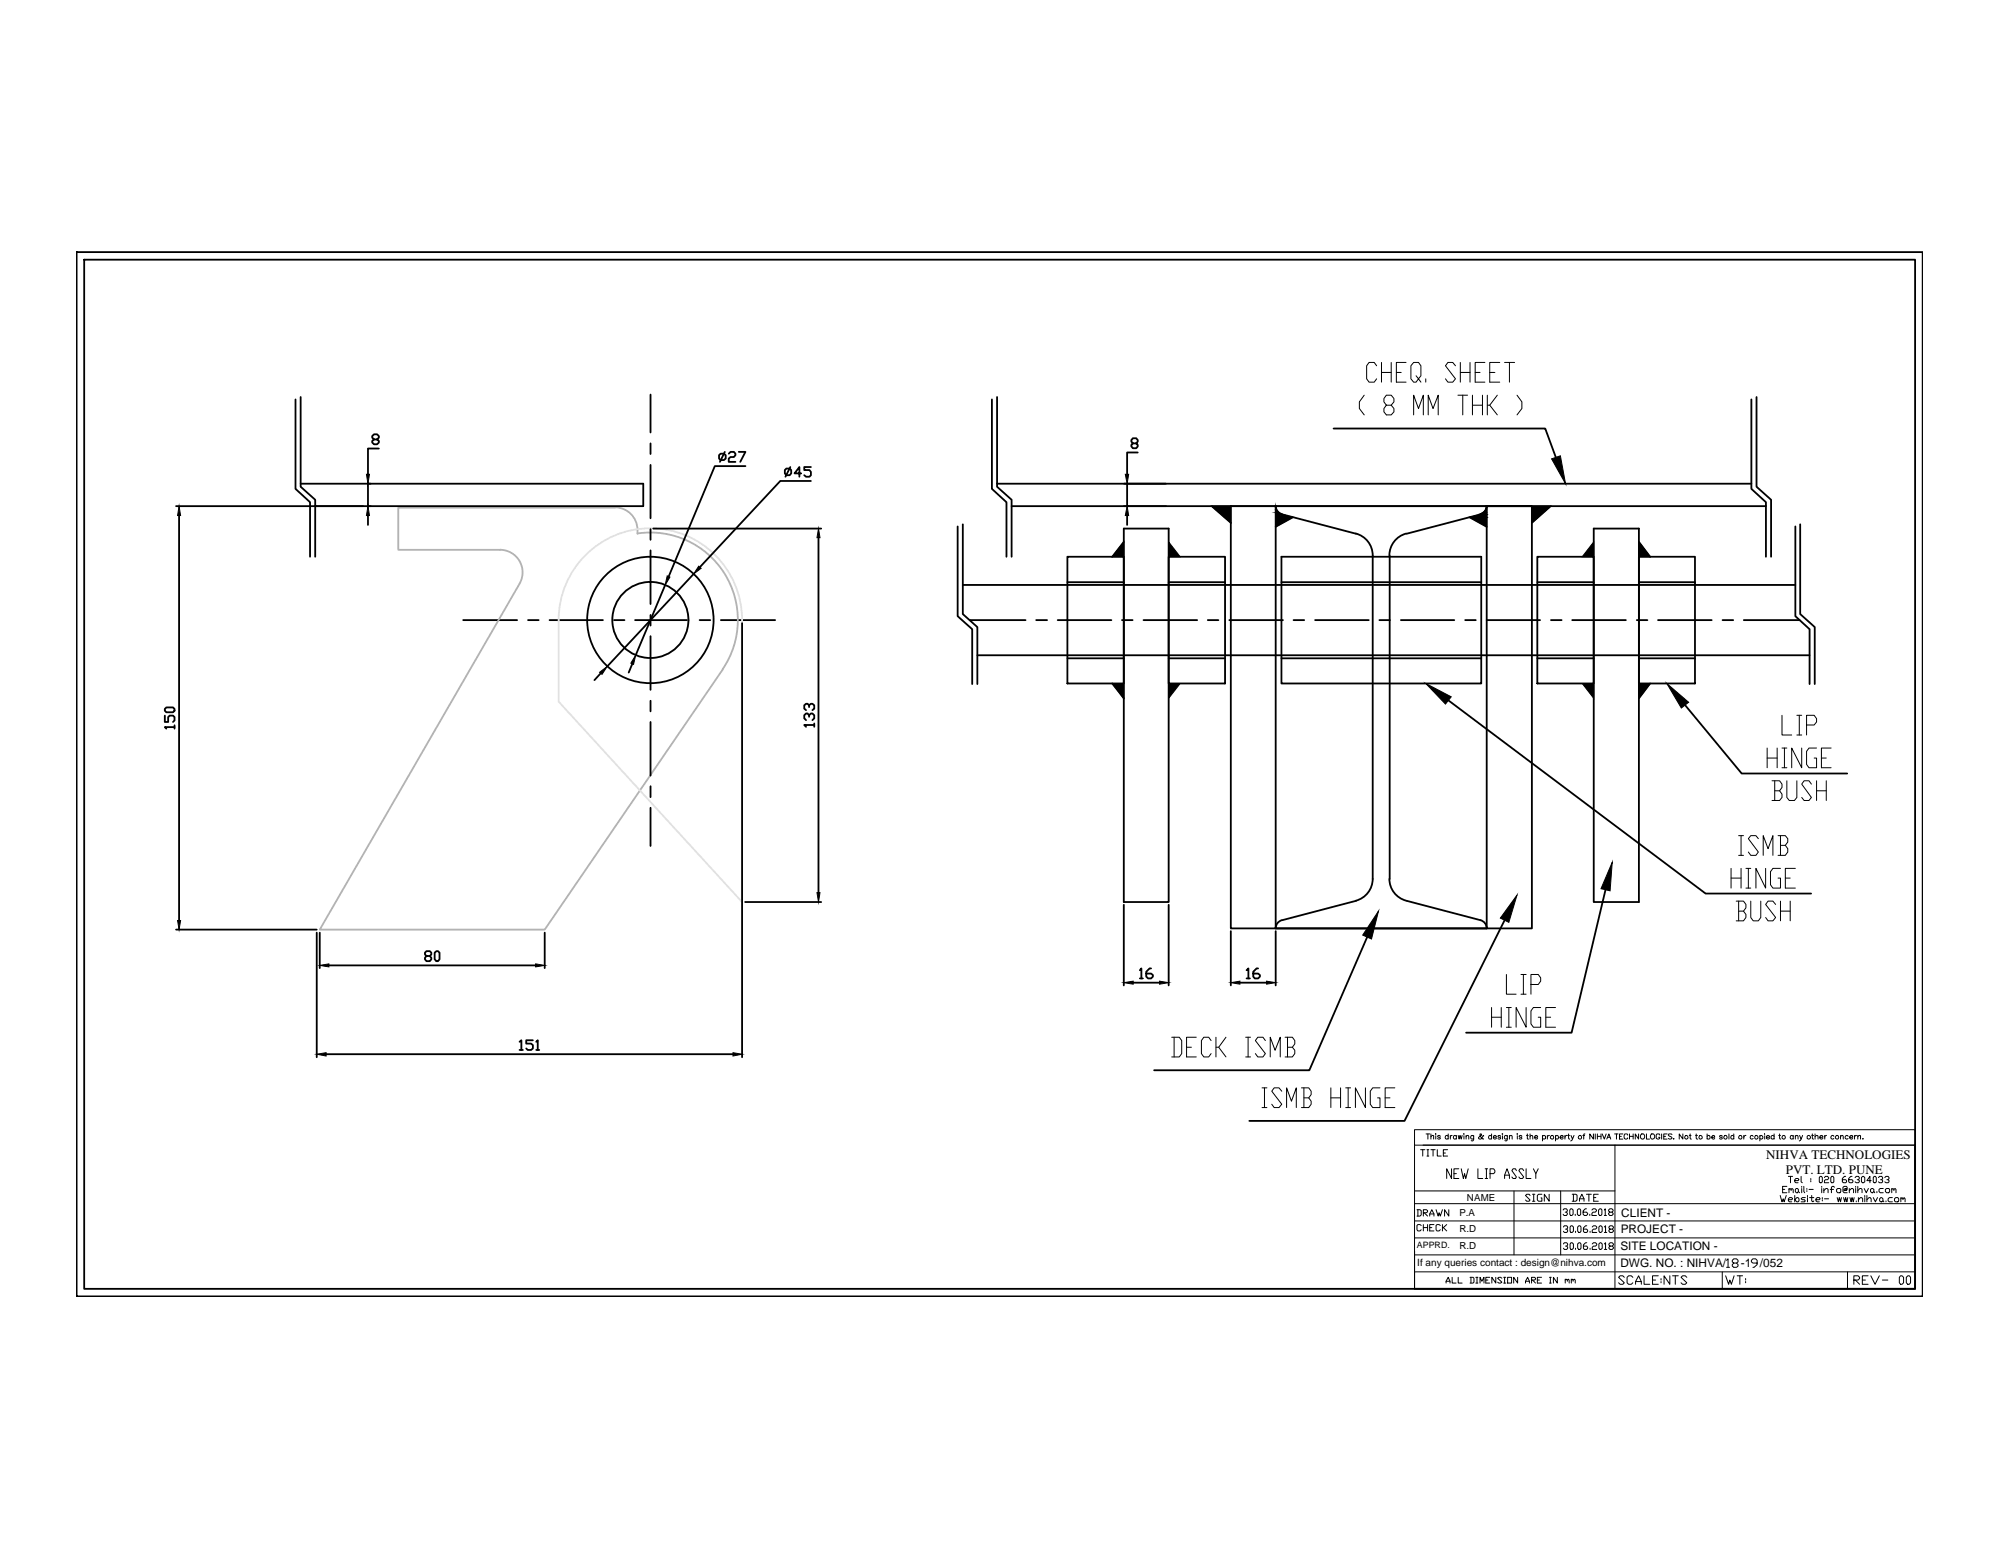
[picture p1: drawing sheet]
<svg xmlns="http://www.w3.org/2000/svg" width="279mm" height="216mm" viewBox="0 0 279 216" stroke-linecap="round" stroke-linejoin="round" font-family="sans-serif">
<defs><g id="words">
<g font-size="1.8">
<text x="246.6" y="161.8">NIHVA TECHNOLOGIES</text>
<text x="249.4" y="163.9">PVT. LTD. PUNE</text>
</g>
<g font-size="1.7">
<text x="226.3" y="172.2">PROJECT -</text>
<text x="226.4" y="169.9">CLIENT -</text>
<text x="226.3" y="174.6">SITE LOCATION -</text>
<text x="226.3" y="177">DWG. NO. : NIHVA/</text>
<text x="243.1" y="177">-1</text>
<text x="245.7" y="177">/052</text>
</g>
<g font-size="1.4">
<text x="204.8" y="167.8">NAME</text>
<text x="203.8" y="169.8">P.A</text>
<text x="203.8" y="172.1">R.D</text>
<text x="197.9" y="176.9">If any queries contact : design@nihva.com</text>
<text x="203.8" y="174.4">R.D</text>
</g>
<text font-size="1.2" x="197.9" y="174.3">APPRD.</text>
</g></defs>
<!-- layer: 0 -->
<g fill="none" stroke="#000" stroke-width=".25">
<path d="M10.7 35.2h257.8v145.8h-257.8zM11.8 36.3h255.6v143.7h-255.6zM41.3 55.8v12.5l2 1.8v7.7M42 55.4v12.6l2 1.8v8M90.8 55.1v5.3M138.5 55.8v12.5l2 1.8v7.7M139.2 55.4v12.6l2.1 1.8v8M186.2 59.8h29.6l1.4 4.1M244.5 55.8v12.5l2.1 1.8v7.7M245.3 55.4v12.6l2 1.8v8M25 72v56.6M42 67.5h47.8v3.2h-65.2"/>
<path d="M51.4 67.5v3.2M51.4 72v1.3M52.2 61.4l-.2-.3v-.2l.2-.3h.4l.3 .3v.2l-.3 .3h-.4l-.2 .2v.2l.2 .2h.4l.3-.2v-.2l-.3-.2M52.9 62.6h-1.5v3.6M90.8 61.9v1.5M90.8 64.9v7.5M90.8 73.9v1.5M90.8 76.9v7.5M91.2 73.8h23.5M100.4 63.6l.2-.2h.5l.2 .2v.4l-.2 .2h-.5l-.2-.2zM101.2 63.1l-.7 1.4M101.8 63.4l.2-.3h.5l.2 .3v.2l-.2 .2h-.5l-.2 .2v.5h.9"/>
<path d="M103.2 63.1h.9l-.7 1.4M104.1 65.1h-4.3l-6.4 15.4M109.6 65.6l.2-.2h.5l.2 .2v.5l-.2 .3h-.5l-.2-.3zM110.3 65.2l-.6 1.4M111.9 66.1h-1l.7-.9v1.4M113.2 67.2h-4.2l-11.3 12M113.2 65.2h-.9v.4h.7l.2 .3v.5l-.2 .2h-.4l-.3-.2M114.3 75.1v49.6M133.7 73.5v12.5l2 1.9v7.6M134.4 73.2v12.6l2.1 1.8v7.9M139.2 67.5h105.3M141.3 70.7h105.3"/>
<path d="M149 77.8h7.9v17.6h-7.9zM156.9 73.8h6.3v52.2h-6.3zM156.9 75.7l-1.6 2.1M157.4 67.5v3.2M157.4 72v1.3M158.2 61.9l-.2-.2v-.2l.2-.3h.5l.2 .3v.2l-.2 .2h-.5l-.2 .2v.2l.2 .3h.5l.2-.3v-.2l-.2-.2M158.9 63.2h-1.5v3M163.2 77.8h7.9v17.6h-7.9zM169.2 70.7l2.7 2.3M171.9 70.7v59h6.2v-59M178.1 70.7a1.16 1.16 0 0 0 .9 1.1M178.9 77.8h27.9v17.6h-27.9z"/>
<path d="M179 71.8l10.3 2.7M180.5 72.2l-2.4 1.4M189.3 74.5a3.2 3.2 0 0 1 2.4 3.1M191.7 77.6v45.2M194 77.6v45.2M196.4 74.5a3.2 3.2 0 0 0-2.4 3.1M205.2 72.2l2.4 1.4M206.7 71.8l-10.3 2.7M207.6 70.7a1.16 1.16 0 0 1-.9 1.1M207.6 70.7h6.3v59h-6.3zM214.7 77.8h7.8v17.6h-7.8zM216.5 70.7l-2.6 2.3"/>
<path d="M222.5 73.8h6.3v52.2h-6.3zM228.8 77.8h7.9v17.6h-7.9zM228.8 75.7l1.6 2.1M250.7 73.5v12.5l2 1.9v7.6M251.4 73.2v12.6l2 1.8v7.9M23 99.9v.9h.5v-.7l.2-.2h.5l.2 .2v.5l-.2 .2M23 99l.2-.2h1l.2 .2v.3l-.2 .2h-1l-.2-.2zM64.7 86.6h7.5M73.7 86.6h1.5M76.7 86.6h7.5M83.9 94l-.9 1M85.7 86.6h1.5"/>
<path d="M88.3 92.7l-.5 1.2M88.7 86.6h7.5M90.8 85.9v1.5M90.8 88.8v7.5M90.8 97.9v1.4M92.9 81.7l-4.1 9.8M96.8 80.2l-12 12.9M97.7 86.6h1.5M100.7 86.6h7.5M103.6 87v60.6M113 99.9l.2-.3h.2l.3 .3v.4l-.3 .3M113 98.7v-.2l-.2-.2h-.2l-.3 .2v.5l.3 .2"/>
<path d="M113 98.5l.2-.2h.2l.3 .2v.5l-.3 .2M134.4 81.7h116.3M135.4 86.6h7.8M136.5 91.5h116.2M144.7 86.6h1.5M147.7 86.6h7.5M149 91.9h7.9M149 81.3h7.9M155.3 95.4l1.6 2.1M156.7 86.6h1.4M159.7 86.6h7.5M163.2 91.9h7.9"/>
<path d="M163.2 81.3h7.9M168.6 86.6h1.5M171.6 86.6h7.5M178.9 91.9h27.9M178.9 81.3h27.9M180.6 86.6h1.5M183.6 86.6h7.5M192.6 86.6h1.5M195.6 86.6h7.5M202.3 97.8l35.9 27h14.7M204.6 86.6h1.5M207.6 86.6h7.4"/>
<path d="M214.7 91.9h7.8M214.7 81.3h7.8M216.6 86.6h1.4M219.5 86.6h7.5M228.5 86.6h1.5M228.8 91.9h7.9M228.8 81.3h7.9M230.4 95.4l-1.6 2.1M231.5 86.6h7.5M235.3 98.5l7.9 9.5h14.7M240.5 86.6h1.5M243.5 86.6h7.8"/>
<path d="M24.4 101.5h-1.4l.2 .3M24.4 101.3v.5M90.8 100.8v7.5M90.8 109.8v1.5M90.8 112.8v5.3M113 100.1v-.2l-.2-.3h-.2l-.3 .3v.4l.3 .3M113.7 101.2h-1.4l.3 .3M113.7 101v.5M24.6 129.8h19.6M44.2 130.2v17.4M44.6 130.2v5M45.9 134.8h28.9"/>
<path d="M59.5 133.5l-.2-.2v-.3l.2-.2h.5l.2 .2v.3l-.2 .2h-.5l-.2 .3v.2l.2 .2h.5l.2-.2v-.2l-.2-.3M60.7 133l.2-.2h.3l.2 .2v1l-.2 .2h-.3l-.2-.2zM76.1 130.2v5M104 126h10.7M156.9 126.4v11.2M158.2 137.2h3.7M159.2 135.5l.2-.3v1.4M159.2 136.6h.4M160.7 135.2h-.2l-.5 .5v.7l.3 .2h.4l.3-.2v-.2l-.3-.2h-.7M163.2 126.4v11.2M171.9 130v7.6M173.1 137.2h3.8"/>
<path d="M174.1 135.5l.2-.3v1.4M174.1 136.6h.4M175.7 135.2h-.2l-.5 .5v.7l.2 .2h.5l.2-.2v-.2l-.2-.2h-.7M178.1 130v7.6M189.3 125.8l-10.3 2.7M190.9 130.8l-8.1 18.7h-21.7M191.7 122.7a3.2 3.2 0 0 1-2.4 3.1M194 122.7a3.2 3.2 0 0 0 2.4 3.1M196.4 125.8l10.3 2.7M206.7 128.5a1.16 1.16 0 0 1 .9 1.2l-29.5-.1a1.16 1.16 0 0 1 .9-1.1M210.1 128.5l-14 28h-21.7M224.2 124.2l-4.8 20h-14.7"/>
<path d="M45.5 147.2h56.8M72.5 145.5l.3-.2v1.3M72.5 146.6h.5M74.4 145.3h-.9v.4h.7l.2 .3v.4l-.2 .2h-.5l-.2-.2M74.9 145.5l.2-.2v1.3M74.9 146.6h.4M267.4 159.9v20.1h-69.9"/>
<circle cx="90.8" cy="86.6" r="5.3"/>
<circle cx="90.8" cy="86.6" r="8.8"/>
</g>
<g fill="#000" stroke="#000" stroke-width=".14">
<path d="M25 70.7l.2 1.3h-.4zM51.4 70.7l.2 1.3h-.4zM51.2 66.2h.4l-.2 1.3zM97.6 79.1l.3 .3-1.1 .8zM114.3 73.8l.2 1.3h-.4zM156.9 75.7v2.1h-1.6zM157.4 70.7l.2 1.3h-.5zM157.1 66.2h.5l-.2 1.3zM163.2 75.7l1.6 2.1h-1.6zM169.2 70.7h2.7v2.3zM178.1 70.7l.2 .5h-.2zM178.1 71.8h.9l1.5 .4z"/>
<path d="M206.7 71.8h.9v.4zM207.6 70.7v.5h-.1zM213.9 70.7h2.6l-2.6 2.3zM216.6 64.1l1.3-.4 .7 3.8zM222.5 75.7v2.1h-1.6zM228.8 75.7l1.6 2.1h-1.6zM83.7 93.9l1.1-.8-.7 1.1zM88.8 91.5l-.3 1.3-.4-.2zM93.2 80.4l.3 .2-.6 1.1zM155.3 95.4h1.6v2.1zM163.2 95.4h1.6l-1.6 2.1zM199.1 95.4l3.5 1.9-.8 1z"/>
<path d="M220.9 95.4h1.6v2.1zM228.8 95.4h1.6l-1.6 2.1zM232.7 95.4l3.1 2.7-1 .8zM24.8 128.6h.4l-.2 1.2zM44.6 134.8l1.3-.2v.4zM74.8 134.6l1.3 .2-1.3 .2zM114.1 124.7h.4l-.2 1.3zM156.9 137.2l1.3-.2v.4zM161.9 137l1.3 .2-1.3 .2zM171.9 137.2l1.2-.2v.4zM176.9 137l1.2 .2-1.2 .2zM192.5 127.2l-1 3.9-1.2-.5z"/>
<path d="M211.8 125l-1.1 3.8-1.2-.6zM225.1 120.4l-.3 4-1.3-.3zM44.2 147.2l1.3-.2v.5zM102.3 147l1.3 .2-1.3 .3z"/>
<path d="M178.1 71.2v.4h.4zM178.1 71.2h.2l.2 .4z"/>
<path d="M178.1 71.6v.2h.9zM178.1 71.6h.4l.5 .2z"/>
<path d="M178.1 71.8v.4h2.4zM178.1 72.2h2.4l-2.4 1.4z"/>
<path d="M206.7 71.8h.9l-.4-.2zM207.2 71.6h.4v.2z"/>
<path d="M205.2 72.2h2.4l-.9-.4zM205.2 72.2h2.4v1.4z"/>
<path d="M207.5 71.2l-.3 .4h.4zM207.5 71.2h.1v.4z"/>
</g>
<path d="M69.8 76.8a3.2 3.2 0 0 1 2.7 4.7l-27.9 48.3h31.5l24.8-36.3M85.9 70.9a3.2 3.2 0 0 1 3.1 3.1M85.9 70.9h-30.3v5.9h14.2M89 74.5a12.2 12.2 0 0 1 12.2 5.6 12.2 12.2 0 0 1-.3 13.4M89 74v.5" fill="none" stroke="#b2b2b2" stroke-width=".25"/>
<g fill="none" stroke="#e1e1e1" stroke-width=".25">
<path d="M78 86.6v11.4l25.6 28v-39.4M103.6 86.6a12.8 12.8 0 0 0-12.8-12.8 12.8 12.8 0 0 0-12.8 12.8"/>
<circle cx="90.8" cy="86.6" r="5.3"/>
</g>
<g fill="none" stroke="#000" stroke-width=".14">
<path d="M190.5 55.2l-.7 .9v1l.7 .8M192.2 51.1l-.3-.5h-.7l-.4 .5v1.8l.4 .5h.7l.3-.5M192.9 50.6v2.8M192.9 52h1.4M193.6 56.6l-.4-.5v-.4l.4-.5h.7l.3 .5v.4l-.3 .5h-.7l-.4 .5v.4l.4 .4h.7l.3-.4v-.4l-.3-.5M194.3 50.6v2.8M195 52h.7M196.3 50.6h-1.3v2.8h1.3M197.4 57.9v-2.7l.7 1.9 .6-1.9v2.7M197.7 52.5l.4 .4-.4 .5h-.3l-.4-.5v-1.8l.4-.5h.7l.3 .5v1.4l-.3 .4 .3 .5M199.1 52.9v.5M199.4 57.9v-2.7l.7 1.9 .7-1.9v2.7"/>
<path d="M203.2 51.1l-.4-.5h-.6l-.4 .5 1.4 1.8-.4 .5h-.6l-.4-.5M203.6 55.2h1.3M203.9 52h1.4M203.9 50.6v2.8M204.2 55.2v2.7M205.3 50.6v2.8M205.6 55.2v2.7M205.6 56.6h1.4M206 52h.7M207 55.2v2.7M207.3 50.6h-1.3v2.8h1.3M207.7 55.2v2.7"/>
<path d="M208 52h.7M208 56.6l1.1 1.3M209.1 55.2l-1.1 1.4h-.3M209.4 50.6h-1.4v2.8h1.4M210.1 50.6h1.4M210.8 50.6v2.8M211.8 55.2l.7 .9v1l-.7 .8M248.8 99.9v2.7h1.4M250.9 99.9h.7M251.2 99.9v2.7M242.8 116.7h.6M242.8 119.5h.6"/>
<path d="M243.1 116.7v2.8M245.5 117.1l-.3-.4h-.7l-.4 .4 1.4 1.9-.3 .5h-.7l-.4-.5M246.2 119.5v-2.8l.7 1.8 .7-1.8v2.8M246.7 104.5v2.7M246.7 105.9h1.4M247.4 109h1.1l.3 .5v.5l-.3 .4M247.8 110.4h.7l.3 .5v.5l-.3 .4h-1.1M247.8 109v2.8M248.1 104.5v2.7M248.3 116.7h1l.3 .4v.5l-.3 .5M248.6 118.1h.7l.3 .4v.5l-.3 .5h-1M248.6 116.7v2.8"/>
<path d="M248.8 104.5h.7M248.8 107.2h.7M249.2 104.5v2.7M249.5 109v2.4l.3 .4h.8l.3-.4v-2.4M250.9 102.6h.7M251.6 104.5v2.7l-1.4-2.7v2.7M252.3 101.2h1l.3-.4v-.4l-.3-.5h-1v2.7M252.9 109.5l-.3-.5h-.7l-.3 .5 1.3 1.9-.3 .4h-.7l-.3-.4M253.6 104.5h-1l-.3 .4v1.9l.3 .4h1v-1.3h-.3M253.6 109v2.8M253.6 110.4h1.4M254.3 105.9h.7"/>
<path d="M255 109v2.8M255.7 104.5h-1.4v2.7h1.4M210.3 136.1v2.7h1.4M212.4 136.1h.7M212.4 138.8h.7M212.7 136.1v2.7M213.8 137.5h1l.3-.5v-.4l-.3-.5h-1v2.7M241.7 121.3v2.7M241.7 122.6h1.4M242.4 125.8h1l.4 .5v.5l-.4 .4M242.8 127.2h.6l.4 .5v.4l-.4 .5h-1M242.8 125.8v2.8"/>
<path d="M243.1 121.3v2.7M243.8 121.3h.7M243.8 124h.7M244.1 121.3v2.7M244.5 125.8v2.3l.3 .5h.7l.4-.5v-2.3M246.5 121.3v2.7l-1.3-2.7v2.7M247.9 126.3l-.3-.5h-.7l-.4 .5 1.4 1.8-.3 .5h-.7l-.4-.5M248.6 121.3h-1l-.4 .4v1.9l.4 .4h1v-1.4h-.3M248.6 125.8v2.8M248.6 127.2h1.4M249.3 122.6h.7M250 125.8v2.8"/>
<path d="M250.7 121.3h-1.4v2.7h1.4M163.6 144.9h1.1l.3 .4v1.8l-.3 .5h-1.1M163.9 144.9v2.7M165.7 146.2h.7M167 144.9h-1.3v2.7h1.3M169.1 145.3l-.3-.4h-.7l-.3 .4v1.8l.3 .5h.7l.3-.5M169.8 144.9v2.7M170.2 146.2l1 1.4M171.2 144.9l-1 1.3h-.4M173.9 147.6h.7M173.9 144.9h.7M174.3 144.9v2.7"/>
<path d="M176.2 151.9h.7M176.2 154.7h.7M176.6 151.9v2.8M176.7 145.3l-.4-.4h-.7l-.3 .4 1.4 1.8-.4 .5h-.7l-.3-.5M177.4 147.6v-2.7l.6 1.8 .8-1.8v2.7M179 152.4l-.4-.5h-.7l-.3 .5 1.4 1.8-.4 .5h-.7l-.3-.5M179.4 144.9h1.1l.3 .4v.5l-.3 .4M179.6 154.7v-2.8l.7 1.9 .7-1.9v2.8M179.8 146.2h.7l.3 .5v.4l-.3 .5h-1.1M179.8 144.9v2.7M181.7 151.9h1l.4 .5v.5l-.4 .4M182.1 153.3h.6l.4 .5v.4l-.4 .5h-1"/>
<path d="M182.1 151.9v2.8M185.8 151.9v2.8M185.8 153.3h1.4M187.2 151.9v2.8M187.9 151.9h.7M187.9 154.7h.7M188.2 151.9v2.8M190.7 151.9v2.8l-1.4-2.8v2.8M192.7 151.9h-1l-.4 .5v1.8l.4 .5h1v-1.4h-.4M193.4 153.3h.7M194.8 151.9h-1.4v2.8h1.4M197.5 157.8h69.9v2.1h-69.9z"/>
<path d="M197.5 159.9v20.1M198.7 159.9h68.7M199.1 158.4h.5M199.4 158.4v.7M199.8 158.7l.2-.1h.2v.5M199.8 158.4v.7M200.4 158.4h.1zM200.5 158.6v.5M201.1 158.7l-.1-.1h-.2v.2h.2l.1 .2-.1 .1-.3-.1M202.2 158.7l-.1-.1a.24 .24 0 0 0-.3 .1 .24 .24 0 0 0 .1 .3 .24 .24 0 0 0 .3 0M202.2 158.4v.7M202.5 158.6v.5"/>
<path d="M202.8 158.6h-.2l-.1 .2M203.4 158.7l-.1-.1a.24 .24 0 0 0-.3 .1 .24 .24 0 0 0 0 .3 .24 .24 0 0 0 .4 0M203.4 158.6v.5M203.6 158.6l.1 .5 .2-.5 .1 .5 .2-.5M204.4 158.4h.1zM204.4 158.6v.5M204.7 158.7l.2-.1h.1l.1 .5M204.7 158.6v.5M205.8 158.6v.6l-.2 .1h-.2M205.8 158.7l-.1-.1a.24 .24 0 0 0-.3 .1 .24 .24 0 0 0 0 .3 .24 .24 0 0 0 .4 0M207.2 158.7l-.1-.1a.45 .45 0 0 1-.6 .4l-.1-.1 .5-.4-.1-.1h-.1v.2l.2 .4h.3M208.3 158.7l-.1-.1a.24 .24 0 0 0-.3 .1 .24 .24 0 0 0 0 .3 .24 .24 0 0 0 .4 0"/>
<path d="M208.3 140.7v2.8M208.3 158.4v.7M208.3 142.1h1.3M208.5 158.8h.4v-.2a.24 .24 0 0 0-.4 .1 .24 .24 0 0 0 .1 .3 .24 .24 0 0 0 .3 0M209.5 158.7l-.1-.1h-.2v.2h.3v.2l-.1 .1-.2-.1M209.6 140.7v2.8M209.7 158.4h.1zM209.8 158.6v.5M210.3 140.7h.7M210.3 143.5h.7M210.5 158.6v.6l-.2 .1h-.2M210.5 158.7l-.1-.1a.24 .24 0 0 0-.3 .1 .24 .24 0 0 0 0 .3 .24 .24 0 0 0 .4 0"/>
<path d="M210.7 140.7v2.8M210.8 158.7l.1-.1h.2v.5M210.8 158.6v.5M211.8 158.4h.1zM211.9 158.6v.5M212.5 158.7l-.1-.1h-.2v.2h.2l.1 .2-.1 .1-.3-.1M213.1 140.7v2.8l-1.4-2.8v2.8M213.1 158.6h.3M213.3 158.4v.6l.1 .1M213.6 158.7l.2-.1h.2v.5M213.6 158.4v.7M214.3 158.8h.4l-.1-.2a.24 .24 0 0 0-.3 .1 .24 .24 0 0 0 .1 .3 .24 .24 0 0 0 .3 0"/>
<path d="M215.1 140.7h-1l-.3 .5v1.8l.3 .5h1v-1.4h-.3M215.4 158.7a.24 .24 0 0 1 .3 0 .24 .24 0 0 1 0 .3 .24 .24 0 0 1-.3 0M215.4 158.6v.7M215.8 142.1h.7M216.1 158.6v.5M216.4 158.6h-.2l-.1 .2M217.2 140.7h-1.4v2.8h1.4M217.2 158.7l.1-.1a.24 .24 0 0 1 .3 .1 .24 .24 0 0 1-.1 .3 .24 .24 0 0 1-.3 0M217.2 158.6v.7M217.8 158.8h.5v-.1a.25 .25 0 0 0-.4-.1 .25 .25 0 0 0 0 .4 .25 .25 0 0 0 .4 0M218.5 158.6v.5M218.8 158.6h-.1l-.2 .2"/>
<path d="M218.9 158.6h.2M219 158.4v.5l.2 .2M219.4 158.6l.2 .5 .2-.5M219.6 159.1l-.3 .2M221 158.6h.3M221.3 158.4h-.1l-.1 .1v.6M222.5 158.4v.7l-.5-.7v.7M222.7 158.4v.7M223 158.4v.7M223 158.7h.5M223.5 158.4v.7M223.7 158.4l.3 .7 .3-.7"/>
<path d="M224.4 159.1l.2-.7 .3 .7M224.5 158.8h.3M225.5 158.4h.4M225.5 159.9v20.1M225.7 158.4v.7M226.1 158.7h.3M226.6 158.4h-.5v.7h.5M227.3 158.5a.26 .26 0 0 0-.3-.1 .26 .26 0 0 0-.2 .2v.2a.26 .26 0 0 0 .2 .3 .26 .26 0 0 0 .3-.2M227.5 158.7h.5M227.5 158.4v.7M228 158.4v.7M228.8 158.4v.7l-.5-.7v.7"/>
<path d="M229.9 158.4v.7h.4M231.8 158.5a.26 .26 0 0 0-.3-.1 .26 .26 0 0 0-.2 .2v.2a.25 .25 0 0 0 .2 .3 .25 .25 0 0 0 .3-.3h-.2M232 158.4v.7M232.3 158.7h.3M232.8 158.4h-.5v.7h.5M233.5 158.4h-.1h-.5l.2 .3 .4 .2v.1l-.3 .1-.3-.1M233.7 159h.1zM235 158.4v.7l-.5-.7v.7M235.9 158.6h.2M236 158.4v.5l.2 .2M236.8 158.6h.2M236.8 158.4v.5l.3 .2"/>
<path d="M238.4 158.7v-.1a.24 .24 0 0 1 .4 .1 .24 .24 0 0 1-.1 .3 .24 .24 0 0 1-.3 0M238.4 158.4v.7M239 158.8h.4v-.2a.25 .25 0 0 0-.4 .1 .25 .25 0 0 0 .1 .3 .25 .25 0 0 0 .3 0M240.5 158.7l-.1-.1h-.3v.2h.3l.1 .2-.1 .1-.3-.1M241.4 158.4v.7M242.1 158.7l-.1-.1a.24 .24 0 0 0-.3 .1 .24 .24 0 0 0 .1 .3 .24 .24 0 0 0 .3 0M242.1 158.4v.7M243.5 158.6v.5M243.8 158.6h-.1l-.2 .2M244.8 158.7l-.1-.1a.24 .24 0 0 0-.3 .1 .24 .24 0 0 0 .1 .3 .24 .24 0 0 0 .3 0M245.7 158.7l.1-.1a.25 .25 0 0 1 .3 .1 .25 .25 0 0 1 0 .3 .25 .25 0 0 1-.4 0M245.7 158.6v.7"/>
<path d="M246.4 158.4h.1M246.4 158.6v.5M246.7 158.8h.4a.22 .22 0 0 0-.3-.2 .22 .22 0 0 0-.1 .3v.1l.1 .1 .3-.1M247.7 158.7a.24 .24 0 0 0-.3 0 .24 .24 0 0 0 0 .3 .24 .24 0 0 0 .3 0M247.7 158.4v.7M248.4 158.6h.2M248.5 158.4v.5l.2 .2M250.4 158.7l-.1-.1a.24 .24 0 0 0-.3 .1 .24 .24 0 0 0 .1 .3 .24 .24 0 0 0 .3 0M250.4 158.6v.5M250.7 158.7l.2-.1h.1l.1 .5M250.7 158.6v.5M251.3 158.6l.2 .5 .2-.5"/>
<path d="M251.5 159.1l-.3 .2M253 158.6h.2M253.1 158.4v.5l.1 .2M253.4 158.7l.2-.1h.2l.1 .5M253.4 158.4v.7M254.1 158.8h.4a.22 .22 0 0 0-.2-.2 .22 .22 0 0 0-.2 .3v.1l.2 .1 .2-.1M254.8 158.6v.5M255 158.6h-.1l-.1 .2M256.1 158.7l-.1-.1a.25 .25 0 0 0-.3 .1 .25 .25 0 0 0 0 .3 .25 .25 0 0 0 .4 0M257 158.7l.3-.1 .1 .5M257 158.6v.5M258 158.7v-.1a.25 .25 0 0 0-.3 .1 .25 .25 0 0 0 0 .3 .25 .25 0 0 0 .3 0"/>
<path d="M258.3 158.8h.4v-.1a.25 .25 0 0 0-.4-.1 .25 .25 0 0 0 0 .4 .25 .25 0 0 0 .4 0M258.9 158.6v.5M259.2 158.6h-.1l-.2 .2M259.4 158.7l.2-.1h.2v.5M259.4 158.6v.5M260.1 159h.1zM197.5 175.2h69.9M197.5 172.9h69.9M197.5 170.5h69.9M197.5 168.1h69.9M197.5 166.3h28M197.5 177.6h69.9"/>
<path d="M197.9 168.9h.4l.1 .2v.6l-.1 .1h-.4M198 168.9v.9M198.4 160.6h.6M198.4 171.1l-.1-.1h-.3l-.1 .1v.6l.1 .2h.3l.1-.2M198.7 160.6v.8M198.7 169.4h.5l.1-.2v-.1l-.1-.2h-.5v.9M198.7 171v.9M198.7 171.4h.6M198.9 169.4l.4 .4M199.2 160.6h.3M199.2 161.4h.3M199.3 171v.9"/>
<path d="M199.4 160.6v.8M199.6 169.8v-.3l.3-.6 .3 .6v.3M199.6 169.5h.6M199.6 171.4h.3M199.8 160.6h.6M200.1 160.6v.8M200.2 171h-.6v.9h.6M200.5 168.9l.3 .9 .1-.4 .2 .4 .3-.9M200.7 160.6v.8h.5M201.1 171.1l-.2-.1h-.3l-.1 .1v.6l.1 .2h.3l.2-.2M201.4 171v.9M201.5 171.4l.5 .5"/>
<path d="M201.5 161h.3M201.9 179.2v-.3l.3-.5 .3 .5v.3M201.9 178.9h.6M202 171l-.5 .4h-.1M202.1 160.6h-.6v.8h.6M202.3 168.9v.9l-.6-.9v.9M202.7 163.2v1.4l-.7-1.4v1.4M202.8 178.4v.8h.5M203 163.9h.4M203.6 178.4v.8h.6M203.7 163.2h-.7v1.4h.7M204 163.2l.3 1.4 .2-.7 .2 .7 .3-1.4"/>
<path d="M205.3 178.4h.4l.1 .1v.6l-.1 .1h-.4M205.4 178.4v.8M206.1 178.4h.3M206.1 179.2h.3M206.2 178.4v.8M206.4 163.2v1.4h.6M206.7 179.2v-.8l.2 .5 .3-.5v.8M207.4 164.6h.3M207.4 163.2h.3M207.5 178.8h.3M207.5 163.2v1.4M208 178.4h-.5v.8h.5"/>
<path d="M208.1 163.9h.5l.1-.2v-.2l-.1-.3h-.5v1.4M208.9 178.4v.8l-.6-.8v.8M209.7 178.5l-.2-.1h-.2l-.2 .1 .6 .6-.2 .1h-.2l-.2-.1M210 178.4h.3M210 179.2h.3M210.1 164.6v-.5l.3-.9 .4 .9v.5M210.1 178.4v.8M210.1 164.1h.7M210.5 178.4h.6v.8h-.6zM211.4 166.3v8.9M211.7 163.5l-.1-.3h-.3l-.2 .3 .6 .9-.1 .2h-.3l-.2-.2M211.9 178.4v.8l-.5-.8v.8"/>
<path d="M212.8 163.5l-.2-.3h-.4l-.1 .3 .7 .9-.2 .2h-.4l-.1-.2M213 179.2v-.3l.3-.5 .3 .5v.3M213 178.9h.6M213.1 163.2v1.4h.7M213.6 166.9l-.1-.1h-.3l-.2 .1 .6 .7-.1 .2h-.3l-.2-.2M213.9 178.8h.4l.1-.3-.1-.1h-.4v.8M214 178.8l.4 .4M214 166.8h.3M214 167.8h.3M214.1 163.2l.3 .7v.7M214.2 166.8v1M214.7 178.8h.3"/>
<path d="M214.8 163.2l-.4 .7M215.3 178.4h-.6v.8h.6M215.3 166.8h-.5l-.1 .1v.7l.1 .2h.5v-.5h-.1M216.3 166.8v1l-.7-1v1M216.4 178.4h.2M216.4 179.2h.2M216.5 178.4v.8M217.5 178.4v.8l-.6-.8v.8M217.9 166.3v8.9M218.3 169l.1-.2h.3l.1 .3-.1 .2h-.1M218.3 171.4l.1-.2h.4l.1 .3-.1 .1h-.2M218.3 173.7l.1-.1h.4l.1 .2-.1 .2h-.2"/>
<path d="M218.6 178.8l.1-.2 .1 .2v.1M218.6 178.6v.6M218.7 169.3l.1 .1-.1 .3h-.3l-.1-.1M218.8 171.6l.1 .2-.1 .3h-.4l-.1-.2M218.8 174l.1 .2-.1 .3h-.4l-.1-.2M218.8 178.8l.2-.2 .1 .2v.4M219.3 168.8h.2l.2 .2v.6l-.2 .1h-.2l-.1-.1v-.6zM219.4 171.2h.1l.2 .2v.5l-.2 .2h-.1l-.2-.2v-.5zM219.4 173.6h.1l.2 .1v.6l-.2 .2h-.1l-.2-.2v-.6zM219.4 178.8l.1-.2 .2 .3M219.4 178.6v.6M219.5 166.8h.5l.2 .1v.7l-.2 .2h-.5"/>
<path d="M219.7 178.8l.1-.2 .1 .2v.4M219.7 166.8v1M219.9 169.6v.1M220 171.9v.2M220 174.3v.2M220.2 169l.2-.2h.2l.1 .2v.6l-.1 .1h-.2l-.2-.1zM220.3 171.4l.2-.2h.1l.2 .2v.5l-.2 .2h-.1l-.2-.2zM220.3 173.7l.2-.1h.1l.2 .1v.6l-.2 .2h-.1l-.2-.2zM220.5 167.8v-.4l.4-.6 .3 .6v.4M220.5 167.4h.7M221.5 168.8h-.2l-.2 .3v.5l.1 .1h.3l.2-.1-.2-.3h-.4M221.5 166.8h.7"/>
<path d="M221.6 171.2h-.2l-.3 .3v.4l.1 .2h.4l.1-.2-.1-.3h-.5M221.6 173.6h-.2l-.3 .2v.5l.1 .2h.4l.1-.2-.1-.3h-.5M221.9 166.8v1M222 169.6v.1M222 171.9v.2M222 174.3v.2M222.3 169l.1-.2h.3l.2 .2-.2 .3h-.3l-.1 .1v.3h.6M222.3 171.4l.2-.2h.3l.2 .2-.2 .2h-.3l-.2 .2v.3h.7M222.3 173.7l.2-.1h.3l.2 .1-.2 .3h-.3l-.2 .2v.3h.7M222.5 167.2h.3M223.2 166.8h-.7v1h.7M223.2 169l.2-.2h.1l.2 .2v.6l-.2 .1h-.1l-.2-.1z"/>
<path d="M223.3 171.4l.1-.2 .3 .2v.5l-.2 .2-.2-.2zM223.3 173.7l.1-.1 .3 .1v.6l-.2 .2-.2-.2zM224 169l.1-.2v.9M224 171.4l.2-.2v.9M224 173.7l.2-.1v.9M224 169.7h.3M224 172.1h.4M224 174.5h.4M224.8 169.3l-.2-.2 .2-.3h.3l.1 .3-.1 .2h-.3l-.2 .3 .2 .1h.3l.1-.1-.1-.3M224.8 171.6l-.2-.1 .2-.3h.3l.2 .3-.2 .1h-.3l-.2 .3 .2 .2h.3l.2-.2-.2-.3M224.8 174l-.2-.2 .2-.2h.3l.2 .2-.2 .2h-.3l-.2 .3 .2 .2h.3l.2-.2-.2-.3M226.8 178.4l-.2-.2h-.4l-.2 .2 .8 .7-.2 .3h-.4l-.2-.3"/>
<path d="M228 178.4l-.2-.2h-.4l-.2 .2v.7l.2 .3h.4l.2-.3M228.4 179.4v-.4l.4-.8 .4 .8v.4M228.4 179h.8M229.6 178.2v1.2h.8M230.7 178.8h.5M231.5 178.2h-.8v1.2h.8M231.9 178.5v.3M231.9 179v.1M233.2 178.2v1.2l-.8-1.2v1.2M233.5 178.2h.8M233.9 178.2v1.2M235.5 178.4l-.2-.2h-.4l-.2 .2 .8 .7-.2 .3h-.4l-.2-.3"/>
<path d="M240.5 177.6v2.4M240.9 178.2l.5 1.2 .1-.6 .3 .6 .3-1.2M241.1 176l.2-.2v1.2M241.1 177h.4M242.1 176.4l-.2-.2v-.2l.2-.2h.4l.2 .2v.2l-.2 .2h-.4l-.2 .2v.2l.2 .2h.4l.2-.2v-.2l-.2-.2M242.6 178.2h.7M242.9 178.2v1.2M243.7 178.5v.3M243.7 179v.1M245.3 176.4h-.5l-.3-.2v-.2l.3-.2h.3l.2 .2v.6l-.4 .4h-.1M248.6 166.9l.2 .9 .2-.4 .1 .4 .3-.9M248.9 166.1h.3"/>
<path d="M249.5 165.7h-.6v.9h.6M249.7 167.5h.5l.1-.1-.1-.2h-.3l-.2 .2v.3l.2 .1h.3M249.7 164.3h.6M249.8 166.1l.1-.1 .2 .1v.2M249.8 166v.6M250 164.3v.9M250.1 166.1l.1-.1 .2 .1v.5M250.6 164.9h.5l.1-.2-.1-.1h-.3l-.2 .1v.3l.2 .2h.3M250.6 167.5l.3-.3h.2l.1 .2v.3l-.3 .1zM250.6 166.9v.9M250.7 166.1l.1-.1 .3 .1v.3l-.1 .2h-.2l-.1-.2zM251.1 166.4l.2 .2"/>
<path d="M251.5 164.3v.7l.2 .2M251.6 165.7v.1M251.6 166v.6M251.9 165.7v.7l.1 .2M252.1 167.2h-.4l-.2 .2 .2 .1h.3l.1 .2-.1 .1h-.5M252.3 166v.1M252.3 166.3v.1M252.4 166.9v.2M252.4 167.2v.6M252.6 166.1h.6M252.7 167.2h.6M252.8 164.6v.1"/>
<path d="M252.8 164.9v.1M253 166.9v.8l.1 .1 .2-.1M253.6 167.5h.4l.2-.1-.2-.2h-.3l-.1 .2v.3l.1 .1h.3M254.2 164.3h.1l.2 .2v.5l-.2 .2-.3-.2v-.5zM254.4 165.7v.1M254.4 166v.6M254.5 167.2v.2M254.5 167.5v.2M254.7 166.3l.3-.3h.1l.2 .1v.5M254.7 166v.6M254.7 164.5l.2-.2h.3l.1 .2-.1 .2h-.3l-.2 .2v.3h.6M254.7 167.4h.6"/>
<path d="M255.6 166.1h.4M255.8 164.3h.1l.2 .2v.5l-.2 .2-.3-.2v-.5zM256.1 165.8l-.1-.1-.3 .1v.8M256.4 166.1l.2-.1h.3l.1 .1v.3l-.1 .2h-.3l-.2-.2zM256.5 167.2l.2 .6 .1-.6 .2 .6 .1-.6M257.4 167.2l.2 .6 .1-.6 .2 .6 .1-.6M257.7 164.3h-.2l-.3 .3v.4l.2 .2h.3l.1-.2-.1-.3h-.5M257.8 166.1l-.3 .2 .1-.3h.2v.3l.1-.2v-.3l-.1-.1h-.3l-.2 .1v.6l.2 .2h.4M258 177.6v2.4M258.2 166.3l.3-.3h.2l.1 .1v.5M258.2 166v.6M258.3 167.2l.2 .6 .1-.6 .2 .6 .1-.6"/>
<path d="M258.6 164.3h-.2l-.3 .3v.4l.2 .2h.3l.1-.2-.1-.3h-.5M258.9 178.8h.5l.3-.3v-.1l-.3-.2h-.5v1.2M259 164.5l.2-.2h.3l.1 .3-.1 .1h-.2M259.1 178.8l.6 .6M259.1 165.7v.1M259.1 166v.6M259.2 167.7v.1M259.4 166.3l.3-.3h.2l.1 .1v.5M259.4 165.7v.9M259.5 164.7l.1 .2-.1 .3h-.3l-.2-.2M259.5 167.5l.3-.3h.2l.1 .2v.4M259.5 167.2v.6"/>
<path d="M259.9 164.5l.2-.2 .3 .2v.5l-.2 .2-.3-.2zM260 178.8h.5M260.3 166l.3 .6 .3-.6M260.4 166.9v.2M260.4 167.2v.6M260.7 167.5l.3-.3h.1l.2 .2v.4M260.7 166.9v.9M260.8 178.2h-.8v1.2h.8M261.2 166.1l.3-.1 .1 .1v.3l-.2 .2-.2-.2zM261.2 178.2l.6 1.2 .6-1.2M261.3 164.9h-.6l.4-.6v.9M261.6 167.2l.3 .6 .3-.6"/>
<path d="M261.6 166.4l.2 .2M261.7 164.3h.2l.1 .2v.5l-.1 .2-.3-.2v-.5zM262.1 166.4v.2M262.3 164.5l.2-.2h.2l.2 .3-.2 .1h-.1M262.5 167.4l.2-.2 .2 .2v.3l-.3 .1-.1-.1zM262.7 164.7l.2 .2-.2 .3h-.2l-.2-.2M262.8 178.8h.8M262.9 167.7l.1 .1M263 166h-.5l-.1 .1v.3l.1 .2h.5M263.2 164.5l.1-.2h.3l.2 .3-.2 .1h-.1M263.3 166.1l.1-.1h.3l.1 .1v.3l-.1 .2h-.3l-.1-.2zM263.3 167.7v.1"/>
<path d="M263.6 164.7l.2 .2-.2 .3h-.3l-.1-.2M264.1 166.1l.2-.1 .1 .3M264.1 166v.6M264.2 167.2h-.4l-.2 .2v.3l.2 .1h.4M264.4 166.1l.2-.1 .1 .1v.5M264.5 167.4l.2-.2h.3l.1 .2v.3l-.1 .1h-.3l-.2-.1zM265.4 178.2h.2l.2 .2v.7l-.2 .3h-.2l-.2-.3v-.7zM265.4 167.4l.2-.2 .1 .3M265.4 167.2v.6M265.7 167.4l.2-.2 .1 .2v.4M266.4 178.2h.2l.2 .2v.7l-.2 .3h-.2l-.2-.3v-.7z"/>
<circle cx="216.7" cy="158.8" r=".25"/>
<circle cx="220.6" cy="158.8" r=".25"/>
<circle cx="229.3" cy="158.7" r=".34"/>
<circle cx="230.7" cy="158.7" r=".34"/>
<circle cx="235.5" cy="158.8" r=".26"/>
<circle cx="237.5" cy="158.8" r=".26"/>
<circle cx="240.9" cy="158.8" r=".26"/>
<circle cx="243" cy="158.8" r=".25"/>
<circle cx="245.2" cy="158.8" r=".26"/>
<circle cx="249.1" cy="158.8" r=".26"/>
<circle cx="252.5" cy="158.8" r=".27"/>
<circle cx="256.5" cy="158.8" r=".25"/>
</g>
<use href="#words"/>
</svg>
